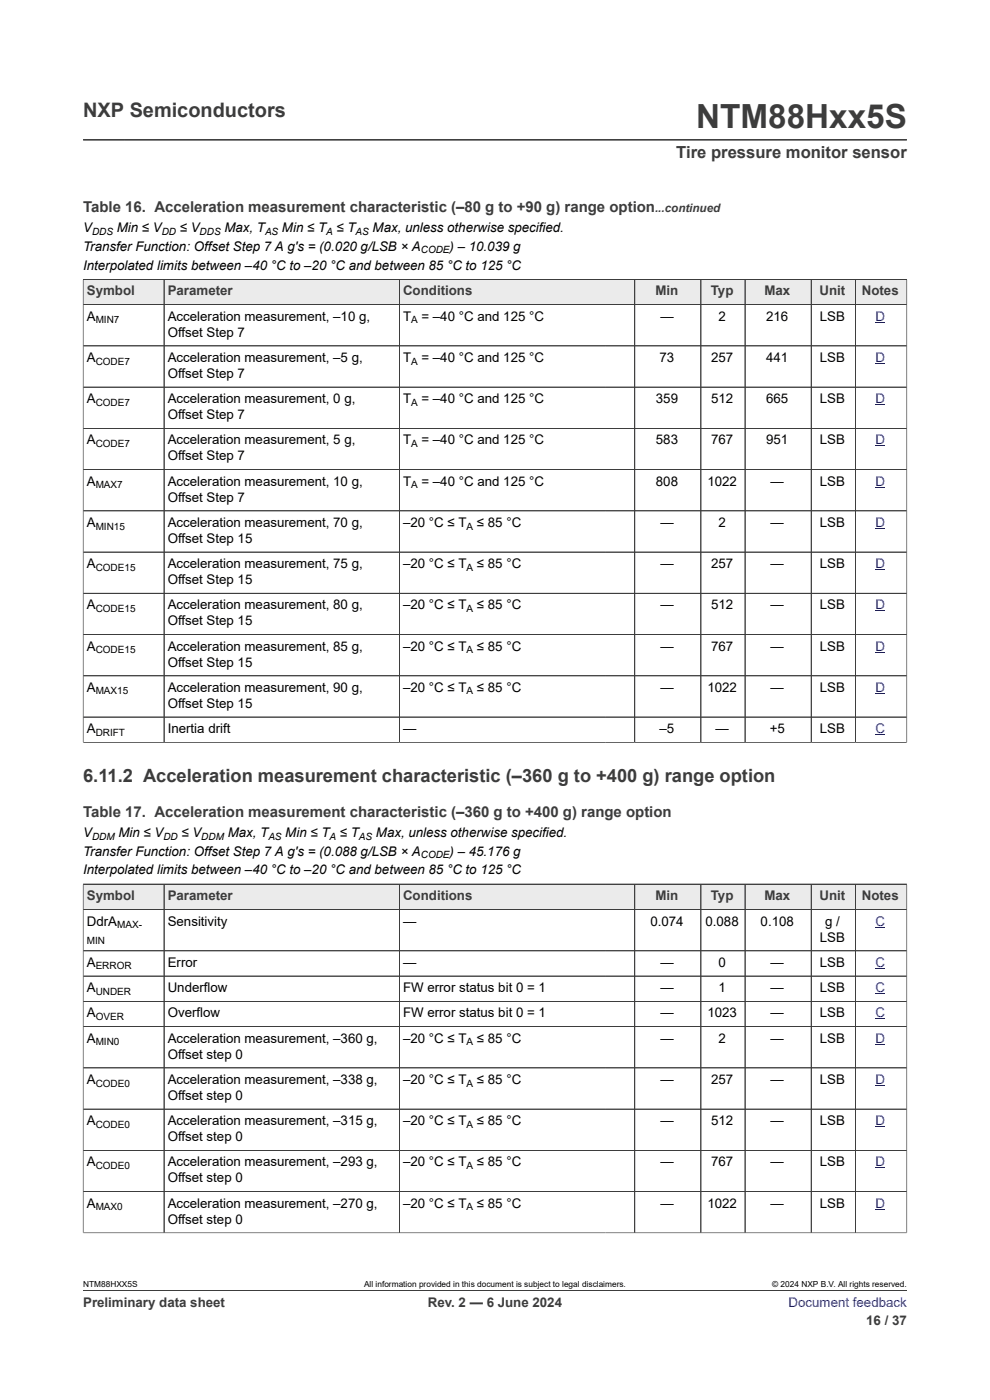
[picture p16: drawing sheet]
<svg xmlns="http://www.w3.org/2000/svg" width="210mm" height="297mm" viewBox="0 0 210 297" stroke-linecap="round" stroke-linejoin="round" font-family="sans-serif">
<defs><g id="words">
<text font-size="7.1" fill="#3c3c3c" x="147.7" y="27.2">NTM88Hxx5S</text>
<text font-size="4.2" fill="#3c3c3c" x="17.6" y="24.8">NXP Semiconductors</text>
<text font-size="3.9" fill="#3c3c3c" x="17.6" y="165.8">6.11.2 Acceleration measurement characteristic (–360 g to +400 g) range option</text>
<text font-size="3.5" fill="#3c3c3c" x="143.5" y="33.5">Tire pressure monitor sensor</text>
<g font-size="3.2" fill="#3c3c3c">
<text x="17.6" y="45.1">Table 16. Acceleration measurement characteristic (–80 g to +90 g) range option</text>
<text x="17.6" y="173.4">Table 17. Acceleration measurement characteristic (–360 g to +400 g) range option</text>
</g>
<g font-size="2.8">
<text x="17.6" y="49.3">V</text>
<text x="17.6" y="53.2">Transfer Function: Offset Step 7 A g's = (0.020 g/LSB × A</text>
<text x="24.8" y="49.3">Min ≤ V</text>
<text x="38.1" y="49.3">≤ V</text>
<text x="47.6" y="49.3">Max, T</text>
<text x="59.8" y="49.3">Min ≤ T ≤ T</text>
<text x="79" y="49.3">Max, unless otherwise specified.</text>
<text x="95.4" y="53.2">) – 10.039 g</text>
<text x="17.6" y="57.2">Interpolated limits between –40 °C to –20 °C and between 85 °C to 125 °C</text>
<text x="18.4" y="68">A</text>
<text x="35.6" y="68">Acceleration measurement, –10 g,</text>
<text x="35.6" y="71.4">Offset Step 7</text>
<text x="85.5" y="68">T</text>
<text x="89.4" y="68">= –40 °C and 125 °C</text>
<text x="140.1" y="68">—</text>
<text x="152.4" y="68">2</text>
<text x="162.5" y="68">216</text>
<text x="173.9" y="68">LSB</text>
<text x="18.4" y="76.8">A</text>
<text x="35.6" y="76.8">Acceleration measurement, –5 g,</text>
<text x="85.5" y="76.8">T</text>
<text x="89.4" y="76.8">= –40 °C and 125 °C</text>
<text x="139.9" y="76.8">73</text>
<text x="150.8" y="76.8">257</text>
<text x="162.5" y="76.8">441</text>
<text x="173.9" y="76.8">LSB</text>
<text x="35.6" y="80.2">Offset Step 7</text>
<text x="18.4" y="85.5">A</text>
<text x="35.6" y="85.5">Acceleration measurement, 0 g,</text>
<text x="35.6" y="88.9">Offset Step 7</text>
<text x="85.5" y="85.5">T</text>
<text x="89.4" y="85.5">= –40 °C and 125 °C</text>
<text x="139.1" y="85.5">359</text>
<text x="150.8" y="85.5">512</text>
<text x="162.5" y="85.5">665</text>
<text x="173.9" y="85.5">LSB</text>
<text x="18.4" y="94.3">A</text>
<text x="35.6" y="94.3">Acceleration measurement, 5 g,</text>
<text x="85.5" y="94.3">T</text>
<text x="89.4" y="94.3">= –40 °C and 125 °C</text>
<text x="139.1" y="94.3">583</text>
<text x="150.8" y="94.3">767</text>
<text x="162.5" y="94.3">951</text>
<text x="173.9" y="94.3">LSB</text>
<text x="35.6" y="97.7">Offset Step 7</text>
<text x="18.4" y="103">A</text>
<text x="35.6" y="103">Acceleration measurement, 10 g,</text>
<text x="35.6" y="106.4">Offset Step 7</text>
<text x="85.5" y="103">T</text>
<text x="89.4" y="103">= –40 °C and 125 °C</text>
<text x="139.1" y="103">808</text>
<text x="150" y="103">1022</text>
<text x="163.5" y="103">—</text>
<text x="173.9" y="103">LSB</text>
<text x="18.4" y="111.8">A</text>
<text x="35.6" y="111.8">Acceleration measurement, 70 g,</text>
<text x="85.5" y="111.8">–20 °C ≤ T</text>
<text x="101.2" y="111.8">≤ 85 °C</text>
<text x="140.1" y="111.8">—</text>
<text x="152.4" y="111.8">2</text>
<text x="163.5" y="111.8">—</text>
<text x="173.9" y="111.8">LSB</text>
<text x="35.6" y="115.2">Offset Step 15</text>
<text x="18.4" y="120.5">A</text>
<text x="35.6" y="120.5">Acceleration measurement, 75 g,</text>
<text x="35.6" y="123.9">Offset Step 15</text>
<text x="85.5" y="120.5">–20 °C ≤ T</text>
<text x="101.2" y="120.5">≤ 85 °C</text>
<text x="140.1" y="120.5">—</text>
<text x="150.8" y="120.5">257</text>
<text x="163.5" y="120.5">—</text>
<text x="173.9" y="120.5">LSB</text>
<text x="18.4" y="129.3">A</text>
<text x="35.6" y="129.3">Acceleration measurement, 80 g,</text>
<text x="85.5" y="129.3">–20 °C ≤ T</text>
<text x="101.2" y="129.3">≤ 85 °C</text>
<text x="140.1" y="129.3">—</text>
<text x="150.8" y="129.3">512</text>
<text x="163.5" y="129.3">—</text>
<text x="173.9" y="129.3">LSB</text>
<text x="35.6" y="132.7">Offset Step 15</text>
<text x="18.4" y="138">A</text>
<text x="35.6" y="138">Acceleration measurement, 85 g,</text>
<text x="35.6" y="141.4">Offset Step 15</text>
<text x="85.5" y="138">–20 °C ≤ T</text>
<text x="101.2" y="138">≤ 85 °C</text>
<text x="140.1" y="138">—</text>
<text x="150.8" y="138">767</text>
<text x="163.5" y="138">—</text>
<text x="173.9" y="138">LSB</text>
<text x="18.4" y="146.8">A</text>
<text x="35.6" y="146.8">Acceleration measurement, 90 g,</text>
<text x="85.5" y="146.8">–20 °C ≤ T</text>
<text x="101.2" y="146.8">≤ 85 °C</text>
<text x="140.1" y="146.8">—</text>
<text x="150" y="146.8">1022</text>
<text x="163.5" y="146.8">—</text>
<text x="173.9" y="146.8">LSB</text>
<text x="18.4" y="155.5">A</text>
<text x="35.6" y="150.2">Offset Step 15</text>
<text x="35.6" y="155.5">Inertia drift</text>
<text x="85.5" y="155.5">—</text>
<text x="139.9" y="155.5">–5</text>
<text x="151.8" y="155.5">—</text>
<text x="163.3" y="155.5">+5</text>
<text x="173.9" y="155.5">LSB</text>
<text x="17.6" y="177.6">V</text>
<text x="25.1" y="177.6">Min ≤ V</text>
<text x="38.5" y="177.6">≤ V</text>
<text x="48.3" y="177.6">Max, T</text>
<text x="60.5" y="177.6">Min ≤ T ≤ T</text>
<text x="79.7" y="177.6">Max, unless otherwise specified.</text>
<text x="17.6" y="181.6">Transfer Function: Offset Step 7 A g's = (0.088 g/LSB × A</text>
<text x="17.6" y="185.5">Interpolated limits between –40 °C to –20 °C and between 85 °C to 125 °C</text>
<text x="95.4" y="181.6">) – 45.176 g</text>
<text x="18.4" y="196.4">DdrA</text>
<text x="35.6" y="196.4">Sensitivity</text>
<text x="85.5" y="196.4">—</text>
<text x="138" y="196.4">0.074</text>
<text x="149.7" y="196.4">0.088</text>
<text x="161.4" y="196.4">0.108</text>
<text x="175" y="196.4">g /</text>
<text x="173.9" y="199.8">LSB</text>
<text x="18.4" y="205.1">A</text>
<text x="35.6" y="205.1">Error</text>
<text x="85.5" y="205.1">—</text>
<text x="140.1" y="205.1">—</text>
<text x="152.4" y="205.1">0</text>
<text x="163.5" y="205.1">—</text>
<text x="173.9" y="205.1">LSB</text>
<text x="18.4" y="210.5">A</text>
<text x="18.4" y="215.8">A</text>
<text x="35.6" y="210.5">Underflow</text>
<text x="35.6" y="215.8">Overflow</text>
<text x="85.5" y="210.5">FW error status bit 0 = 1</text>
<text x="85.5" y="215.8">FW error status bit 0 = 1</text>
<text x="140.1" y="210.5">—</text>
<text x="140.1" y="215.8">—</text>
<text x="150" y="215.8">1023</text>
<text x="152.4" y="210.5">1</text>
<text x="163.5" y="210.5">—</text>
<text x="163.5" y="215.8">—</text>
<text x="173.9" y="210.5">LSB</text>
<text x="173.9" y="215.8">LSB</text>
<text x="18.4" y="221.2">A</text>
<text x="35.6" y="221.2">Acceleration measurement, –360 g,</text>
<text x="85.5" y="221.2">–20 °C ≤ T</text>
<text x="101.2" y="221.2">≤ 85 °C</text>
<text x="140.1" y="221.2">—</text>
<text x="152.4" y="221.2">2</text>
<text x="163.5" y="221.2">—</text>
<text x="173.9" y="221.2">LSB</text>
<text x="35.6" y="224.6">Offset step 0</text>
<text x="18.4" y="230">A</text>
<text x="35.6" y="230">Acceleration measurement, –338 g,</text>
<text x="35.6" y="233.3">Offset step 0</text>
<text x="85.5" y="230">–20 °C ≤ T</text>
<text x="101.2" y="230">≤ 85 °C</text>
<text x="140.1" y="230">—</text>
<text x="150.8" y="230">257</text>
<text x="163.5" y="230">—</text>
<text x="173.9" y="230">LSB</text>
<text x="18.4" y="238.7">A</text>
<text x="35.6" y="238.7">Acceleration measurement, –315 g,</text>
<text x="85.5" y="238.7">–20 °C ≤ T</text>
<text x="101.2" y="238.7">≤ 85 °C</text>
<text x="140.1" y="238.7">—</text>
<text x="150.8" y="238.7">512</text>
<text x="163.5" y="238.7">—</text>
<text x="173.9" y="238.7">LSB</text>
<text x="35.6" y="242.1">Offset step 0</text>
<text x="18.4" y="247.5">A</text>
<text x="35.6" y="247.5">Acceleration measurement, –293 g,</text>
<text x="35.6" y="250.8">Offset step 0</text>
<text x="85.5" y="247.5">–20 °C ≤ T</text>
<text x="101.2" y="247.5">≤ 85 °C</text>
<text x="140.1" y="247.5">—</text>
<text x="150.8" y="247.5">767</text>
<text x="163.5" y="247.5">—</text>
<text x="173.9" y="247.5">LSB</text>
<text x="18.4" y="256.2">A</text>
<text x="35.6" y="256.2">Acceleration measurement, –270 g,</text>
<text x="85.5" y="256.2">–20 °C ≤ T</text>
<text x="101.2" y="256.2">≤ 85 °C</text>
<text x="140.1" y="256.2">—</text>
<text x="150" y="256.2">1022</text>
<text x="163.5" y="256.2">—</text>
<text x="173.9" y="256.2">LSB</text>
<text x="35.6" y="259.6">Offset step 0</text>
</g>
<g font-size="2.8" fill="#3c3c3c">
<text x="18.4" y="62.7">Symbol</text>
<text x="35.6" y="62.7">Parameter</text>
<text x="85.5" y="62.7">Conditions</text>
<text x="139.1" y="62.7">Min</text>
<text x="150.8" y="62.7">Typ</text>
<text x="162.1" y="62.7">Max</text>
<text x="173.8" y="62.7">Unit</text>
<text x="182.8" y="62.7">Notes</text>
<text x="18.4" y="191">Symbol</text>
<text x="35.6" y="191">Parameter</text>
<text x="85.5" y="191">Conditions</text>
<text x="139.1" y="191">Min</text>
<text x="150.8" y="191">Typ</text>
<text x="162.1" y="191">Max</text>
<text x="173.8" y="191">Unit</text>
<text x="182.8" y="191">Notes</text>
<text x="17.6" y="277.3">Preliminary data sheet</text>
<text x="90.8" y="277.3">Rev. 2 — 6 June 2024</text>
<text x="183.7" y="281">16 / 37</text>
</g>
<g font-size="2.8" fill="#00f">
<text x="185.7" y="68">D</text>
<text x="185.7" y="76.8">D</text>
<text x="185.7" y="85.5">D</text>
<text x="185.7" y="94.3">D</text>
<text x="185.7" y="103">D</text>
<text x="185.7" y="111.8">D</text>
<text x="185.7" y="120.5">D</text>
<text x="185.7" y="129.3">D</text>
<text x="185.7" y="138">D</text>
<text x="185.7" y="146.8">D</text>
<text x="185.7" y="155.5">C</text>
<text x="185.7" y="196.4">C</text>
<text x="185.7" y="205.1">C</text>
<text x="185.7" y="210.5">C</text>
<text x="185.7" y="215.8">C</text>
<text x="185.7" y="221.2">D</text>
<text x="185.7" y="230">D</text>
<text x="185.7" y="238.7">D</text>
<text x="185.7" y="247.5">D</text>
<text x="185.7" y="256.2">D</text>
<text x="167.3" y="277.3">Document feedback</text>
</g>
<text font-size="2.5" fill="#3c3c3c" x="139" y="45.1">...continued</text>
<g font-size="2.1">
<text x="19.5" y="49.8">DDS</text>
<text x="34.3" y="49.8">DD</text>
<text x="42.3" y="49.8">DDS</text>
<text x="56.2" y="49.8">AS</text>
<text x="69.2" y="49.8">A</text>
<text x="75.4" y="49.8">AS</text>
<text x="89.3" y="53.8">CODE</text>
<text x="20.3" y="68.6">MIN7</text>
<text x="87.2" y="68.6">A</text>
<text x="20.3" y="77.3">CODE7</text>
<text x="87.2" y="77.3">A</text>
<text x="20.3" y="86.1">CODE7</text>
<text x="87.2" y="86.1">A</text>
<text x="20.3" y="94.8">CODE7</text>
<text x="87.2" y="94.8">A</text>
<text x="20.3" y="103.6">MAX7</text>
<text x="87.2" y="103.6">A</text>
<text x="20.3" y="112.3">MIN15</text>
<text x="99" y="112.3">A</text>
<text x="20.3" y="121.1">CODE15</text>
<text x="99" y="121.1">A</text>
<text x="20.3" y="129.8">CODE15</text>
<text x="99" y="129.8">A</text>
<text x="20.3" y="138.6">CODE15</text>
<text x="99" y="138.6">A</text>
<text x="20.3" y="147.3">MAX15</text>
<text x="99" y="147.3">A</text>
<text x="20.3" y="156.1">DRIFT</text>
<text x="19.5" y="178.2">DDM</text>
<text x="34.7" y="178.2">DD</text>
<text x="42.7" y="178.2">DDM</text>
<text x="56.9" y="178.2">AS</text>
<text x="69.9" y="178.2">A</text>
<text x="76.1" y="178.2">AS</text>
<text x="89.3" y="182.1">CODE</text>
<text x="24.8" y="196.9">MAX-</text>
<text x="18.4" y="200.3">MIN</text>
<text x="20.3" y="205.7">ERROR</text>
<text x="20.3" y="211">UNDER</text>
<text x="20.3" y="216.4">OVER</text>
<text x="20.3" y="221.8">MIN0</text>
<text x="99" y="221.8">A</text>
<text x="20.3" y="230.5">CODE0</text>
<text x="99" y="230.5">A</text>
<text x="20.3" y="239.3">CODE0</text>
<text x="99" y="239.3">A</text>
<text x="20.3" y="248">CODE0</text>
<text x="99" y="248">A</text>
<text x="20.3" y="256.8">MAX0</text>
<text x="99" y="256.8">A</text>
</g>
<g font-size="1.8">
<text x="17.6" y="273.1">NTM88HXX5S</text>
<text x="77.2" y="273.1">All information provided in this document is subject to legal disclaimers.</text>
<text x="163.8" y="273.1">© 2024 NXP B.V. All rights reserved.</text>
</g>
</g></defs>
<path d="M17.6 29.7h174.8M17.6 59.3h174.8" fill="none" stroke="#3c3c3c" stroke-width=".21"/>
<path d="M17.7 59.3h17v5.3h-17z" fill="#ebebeb"/>
<path d="M17.6 59.3h17.2v5.3h-17.2z" fill="none" stroke="#3c3c3c" stroke-width=".21"/>
<path d="M34.9 59.3h49.7v5.3h-49.7z" fill="#ebebeb"/>
<path d="M34.8 59.3h49.9v5.3h-49.9z" fill="none" stroke="#3c3c3c" stroke-width=".21"/>
<path d="M84.8 59.3h43.6v5.3h-43.6z" fill="#ebebeb"/>
<path d="M128.4 59.3h-43.7v5.3h43.7" fill="none" stroke="#3c3c3c" stroke-width=".21"/>
<path d="M128.4 59.3h6.2v5.3h-6.2z" fill="#ebebeb"/>
<path d="M128.4 59.3h6.2v5.3h-6.2" fill="none" stroke="#3c3c3c" stroke-width=".21"/>
<path d="M134.7 59.3h13.9v5.3h-13.9z" fill="#ebebeb"/>
<path d="M134.6 59.3h14.1v5.3h-14.1z" fill="none" stroke="#3c3c3c" stroke-width=".21"/>
<path d="M148.7 59.3h9.3v5.3h-9.3z" fill="#ebebeb"/>
<path d="M148.7 59.3h9.3v5.3h-9.3z" fill="none" stroke="#3c3c3c" stroke-width=".21"/>
<path d="M158.1 59.3h13.9v5.3h-13.9z" fill="#ebebeb"/>
<path d="M158 59.3h14.1v5.3h-14.1z" fill="none" stroke="#3c3c3c" stroke-width=".21"/>
<path d="M172.1 59.3h9.3v5.3h-9.3z" fill="#ebebeb"/>
<path d="M172.1 59.3h9.3v5.3h-9.3z" fill="none" stroke="#3c3c3c" stroke-width=".21"/>
<path d="M181.5 59.3h10.8v5.3h-10.8z" fill="#ebebeb"/>
<g fill="none" stroke="#3c3c3c" stroke-width=".21">
<path d="M17.6 59.3h174.8v98.3M17.6 59.3v98.3M34.8 59.3v98.2M84.7 59.3v98.2M134.6 59.3v98.2M148.7 59.3v98.2M158 59.3v98.2M172.1 59.3v98.2M181.4 59.3v98.2M17.6 64.6h174.8M17.6 73.4h174.8M17.6 82.1h174.8"/>
<path d="M17.6 90.9h174.8M17.6 99.6h174.8M17.6 108.4h174.8M17.6 117.1h174.8M17.6 125.9h174.8M17.6 134.6h174.8M17.6 157.5h174.8M17.6 143.4h174.8M17.6 152.1h174.8M17.6 187.6h174.8"/>
</g>
<path d="M185.7 68.3h2M185.7 77.1h2M185.7 85.8h2M185.7 94.6h2M185.7 103.3h2M185.7 112.1h2M185.7 120.8h2M185.7 129.6h2M185.7 138.3h2M185.7 147.1h2M185.7 155.8h2" fill="none" stroke="#00f" stroke-width=".21"/>
<path d="M17.7 187.7h17v5.2h-17z" fill="#ebebeb"/>
<path d="M17.6 187.6h17.2v5.4h-17.2z" fill="none" stroke="#3c3c3c" stroke-width=".21"/>
<path d="M34.9 187.7h49.7v5.2h-49.7z" fill="#ebebeb"/>
<path d="M34.8 187.6h49.9v5.4h-49.9z" fill="none" stroke="#3c3c3c" stroke-width=".21"/>
<path d="M84.8 187.7h43.6v5.2h-43.6z" fill="#ebebeb"/>
<path d="M128.4 187.6h-43.7v5.4h43.7" fill="none" stroke="#3c3c3c" stroke-width=".21"/>
<path d="M128.4 187.7h6.2v5.2h-6.2z" fill="#ebebeb"/>
<path d="M128.4 187.6h6.2v5.4h-6.2" fill="none" stroke="#3c3c3c" stroke-width=".21"/>
<path d="M134.7 187.7h13.9v5.2h-13.9z" fill="#ebebeb"/>
<path d="M134.6 187.6h14.1v5.4h-14.1z" fill="none" stroke="#3c3c3c" stroke-width=".21"/>
<path d="M148.7 187.7h9.3v5.2h-9.3z" fill="#ebebeb"/>
<path d="M148.7 187.6h9.3v5.4h-9.3z" fill="none" stroke="#3c3c3c" stroke-width=".21"/>
<path d="M158.1 187.7h13.9v5.2h-13.9z" fill="#ebebeb"/>
<path d="M158 187.6h14.1v5.4h-14.1z" fill="none" stroke="#3c3c3c" stroke-width=".21"/>
<path d="M172.1 187.7h9.3v5.2h-9.3z" fill="#ebebeb"/>
<path d="M172.1 187.6h9.3v5.4h-9.3z" fill="none" stroke="#3c3c3c" stroke-width=".21"/>
<path d="M181.5 187.7h10.8v5.2h-10.8z" fill="#ebebeb"/>
<g fill="none" stroke="#3c3c3c" stroke-width=".21">
<path d="M17.6 187.6h174.8v74M17.6 187.7v73.9M34.8 187.7v73.8M84.7 187.7v73.8M134.6 187.7v73.8M148.7 187.7v73.8M158 187.7v73.8M172.1 187.7v73.8M181.4 187.6v73.9M192.4 193h-174.8M17.6 201.7h174.8M17.6 207.1h174.8"/>
<path d="M17.6 212.4h174.8M17.6 217.8h174.8M17.6 226.5h174.8M17.6 235.3h174.8M17.6 244h174.8M17.6 252.8h174.8M17.6 261.5h174.8M17.6 273.8h174.8"/>
</g>
<path d="M185.7 196.7h2M185.7 205.4h2M185.7 210.8h2M185.7 216.1h2M185.7 221.5h2M185.7 230.3h2M185.7 239h2M185.7 247.8h2M185.7 256.5h2" fill="none" stroke="#00f" stroke-width=".21"/>
<use href="#words"/>
</svg>
